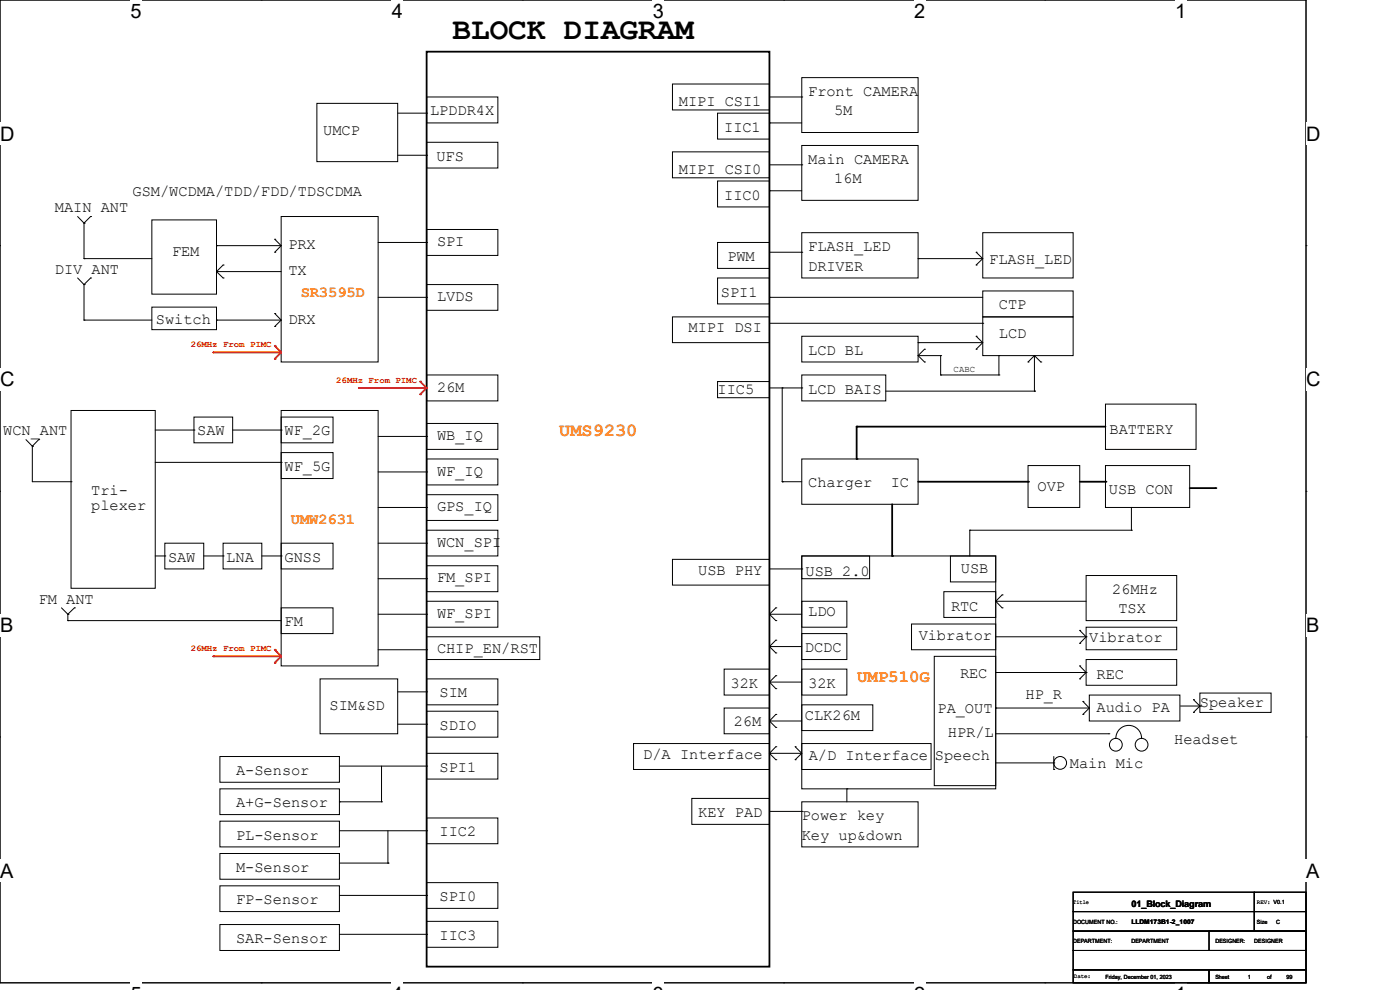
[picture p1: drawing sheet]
<svg xmlns="http://www.w3.org/2000/svg" width="297mm" height="210mm" viewBox="0 0 297 210" stroke-linecap="round" stroke-linejoin="round" font-family="sans-serif">
<defs><g id="words">
<text font-size="6.6" x="96" y="8.3">BLOCK DIAGRAM</text>
<g font-size="4.2">
<text x="27.7" y="3.8">5</text>
<text x="83.1" y="3.8">4</text>
<text x="138.5" y="3.8">3</text>
<text x="193.9" y="3.8">2</text>
<text x="249.3" y="3.8">1</text>
<text x="0" y="29.8">D</text>
<text x="277.1" y="29.8">D</text>
<text x="0" y="82">C</text>
<text x="277.1" y="82">C</text>
<text x="0" y="134.1">B</text>
<text x="277.1" y="134.1">B</text>
<text x="0" y="186.2">A</text>
<text x="277.1" y="186.2">A</text>
</g>
<text font-size="3.9" fill="#ff8000" x="118.7" y="92.5">UMS9230</text>
<text font-size="3.7" fill="#ff8000" x="181.9" y="144.6">UMP510G</text>
<g font-size="3.3">
<text x="144" y="22.4">MIPI CSI1</text>
<text x="171.4" y="20.4">Front CAMERA</text>
<text x="68.6" y="28.6">UMCP</text>
<text x="91.2" y="24.5">LPDDR4X</text>
<text x="153.6" y="27.9">IIC1</text>
<text x="177" y="24.5">5M</text>
<text x="92.6" y="34.1">UFS</text>
<text x="171.4" y="34.8">Main CAMERA</text>
<text x="28.1" y="41.6">GSM/WCDMA/TDD/FDD/TDSCDMA</text>
<text x="144" y="36.8">MIPI CSI0</text>
<text x="177" y="38.9">16M</text>
<text x="11.6" y="45">MAIN ANT</text>
<text x="153.6" y="42.3">IIC0</text>
<text x="61.2" y="52.9">PRX</text>
<text x="92.7" y="52.2">SPI</text>
<text x="171.4" y="53.3">FLASH_LED</text>
<text x="11.6" y="58.1">DIV ANT</text>
<text x="36.5" y="54.2">FEM</text>
<text x="61.2" y="58.4">TX</text>
<text x="154.3" y="55.3">PWM</text>
<text x="171.4" y="57.4">DRIVER</text>
<text x="209.8" y="56">FLASH_LED</text>
<text x="92.7" y="63.8">LVDS</text>
<text x="153" y="62.9">SPI1</text>
<text x="211.9" y="65.6">CTP</text>
<text x="33.1" y="68.7">Switch</text>
<text x="61.2" y="68.7">DRX</text>
<text x="146.1" y="70.4">MIPI DSI</text>
<text x="211.9" y="71.8">LCD</text>
<text x="171.4" y="75.2">LCD BL</text>
<text x="92.7" y="83.1">26M</text>
<text x="152.2" y="83.5">IIC5</text>
<text x="171.4" y="83.5">LCD BAIS</text>
<text x=".7" y="92.4">WCN_ANT</text>
<text x="41.8" y="92.4">SAW</text>
<text x="60.4" y="92.4">WF_2G</text>
<text x="92.7" y="93.3">WB_IQ</text>
<text x="235.4" y="92.1">BATTERY</text>
<text x="60.4" y="99.9">WF_5G</text>
<text x="92.7" y="100.9">WF_IQ</text>
<text x="19.3" y="105">Tri-</text>
<text x="171.4" y="103.3">Charger</text>
<text x="189" y="103.3">IC</text>
<text x="220.1" y="104.1">OVP</text>
<text x="235.2" y="104.7">USB CON</text>
<text x="19.3" y="108.2">plexer</text>
<text x="92.7" y="108.4">GPS_IQ</text>
<text x="35.6" y="119.1">SAW</text>
<text x="48" y="119.1">LNA</text>
<text x="60.4" y="119.1">GNSS</text>
<text x="92.7" y="116">WCN_SPI</text>
<text x="92.7" y="123.5">FM_SPI</text>
<text x="148.1" y="121.9">USB PHY</text>
<text x="170.9" y="122.1">USB 2.0</text>
<text x="203.8" y="121.5">USB</text>
<text x="235.9" y="126">26MHz</text>
<text x="8.2" y="128.1">FM ANT</text>
<text x="92.7" y="131.1">WF_SPI</text>
<text x="171.4" y="130.8">LDO</text>
<text x="201.8" y="129.7">RTC</text>
<text x="237.3" y="130.1">TSX</text>
<text x="60.4" y="132.8">FM</text>
<text x="194.9" y="135.8">Vibrator</text>
<text x="231.1" y="136.3">Vibrator</text>
<text x="92.7" y="138.6">CHIP_EN/RST</text>
<text x="170.8" y="138.3">DCDC</text>
<text x="203.7" y="143.8">REC</text>
<text x="93.3" y="147.9">SIM</text>
<text x="155" y="145.9">32K</text>
<text x="171.4" y="145.9">32K</text>
<text x="217.6" y="148.2">HP_R</text>
<text x="232.6" y="144.1">REC</text>
<text x="69.9" y="150.7">SIM&amp;SD</text>
<text x="93.3" y="154.8">SDIO</text>
<text x="155.7" y="154.1">26M</text>
<text x="170.8" y="152.7">CLK26M</text>
<text x="198.9" y="151.3">PA_OUT</text>
<text x="232.6" y="151">Audio PA</text>
<text x="254.6" y="150.1">Speaker</text>
<text x="136.5" y="161">D/A Interface</text>
<text x="171.6" y="161.2">A/D Interface</text>
<text x="198.3" y="161.2">Speech</text>
<text x="201.1" y="156.4">HPR/L</text>
<text x="249.1" y="157.8">Headset</text>
<text x="50.1" y="164.4">A-Sensor</text>
<text x="93.3" y="163.7">SPI1</text>
<text x="227" y="163">Main Mic</text>
<text x="50.1" y="171.2">A+G-Sensor</text>
<text x="148.1" y="173.3">KEY PAD</text>
<text x="170.1" y="174">Power key</text>
<text x="50.1" y="178.1">PL-Sensor</text>
<text x="93.3" y="177.4">IIC2</text>
<text x="170.1" y="178.1">Key up&amp;down</text>
<text x="50.1" y="185">M-Sensor</text>
<text x="50.1" y="191.8">FP-Sensor</text>
<text x="93.3" y="191.1">SPI0</text>
<text x="50.1" y="200.1">SAR-Sensor</text>
<text x="93.3" y="199.3">IIC3</text>
</g>
<g font-size="3.3" fill="#ff8000">
<text x="63.8" y="63.1">SR3595D</text>
<text x="61.7" y="111.1">UMW2631</text>
</g>
<g font-size="1.9" fill="#f00">
<text x="40.5" y="73.6">26MHz From PIMC</text>
<text x="71.3" y="81.2">26MHz From PIMC</text>
<text x="40.5" y="138.1">26MHz From PIMC</text>
</g>
<g font-size="1.9">
<text x="202.3" y="79">CABC</text>
<text x="240" y="192.5">01_Block_Diagram</text>
</g>
<text font-size="1.4" x="240" y="196">LLDM173B1-2_1007</text>
<g font-size="1.2">
<text x="227.7" y="191.7">Title</text>
<text x="266.7" y="191.7">REV: V0.1</text>
<text x="227.7" y="195.9">DOCUMENT NO.:</text>
<text x="266.7" y="195.9">Size</text>
<text x="270.8" y="195.9">C</text>
<text x="227.7" y="200">DEPARTMENT:</text>
<text x="240" y="200">DEPARTMENT</text>
<text x="257.8" y="200">DESIGNER:</text>
<text x="266.1" y="200">DESIGNER</text>
<text x="227.8" y="207.6">Date:</text>
<text x="234.5" y="207.7">Friday, December 01, 2023</text>
<text x="257.8" y="207.7">Sheet</text>
<text x="264.7" y="207.7">1</text>
<text x="268.8" y="207.7">of</text>
<text x="273" y="207.7">99</text>
</g>
</g></defs>
<path d="M0 0h277.1v208.5h-277.1z" fill="none" stroke="#000" stroke-width=".21"/>
<g fill="#fff">
<path d="M27.7 0h2.4v4.7h-2.4z"/>
<path d="M27.7 208.5h2.4v1.5h-2.4z"/>
</g>
<path d="M55.4 0h.1M55.4 208.5h.1" fill="none" stroke="#000" stroke-width=".21"/>
<g fill="#fff">
<path d="M83.1 0h2.4v4.7h-2.4z"/>
<path d="M83.1 208.5h2.4v1.5h-2.4z"/>
</g>
<path d="M110.8 0h.1M110.8 208.5h.1" fill="none" stroke="#000" stroke-width=".21"/>
<g fill="#fff">
<path d="M138.5 0h2.4v4.7h-2.4z"/>
<path d="M138.5 208.5h2.4v1.5h-2.4z"/>
</g>
<path d="M166.2 0h.1M166.2 208.5h.1" fill="none" stroke="#000" stroke-width=".21"/>
<g fill="#fff">
<path d="M193.9 0h2.4v4.7h-2.4z"/>
<path d="M193.9 208.5h2.4v1.5h-2.4z"/>
</g>
<path d="M221.7 0h.1M221.7 208.5h.1" fill="none" stroke="#000" stroke-width=".21"/>
<g fill="#fff">
<path d="M249.3 0h2.4v4.7h-2.4z"/>
<path d="M249.3 208.5h2.4v1.5h-2.4z"/>
<path d="M0 26h3v4.8h-3z"/>
<path d="M277.1 26h3v4.8h-3z"/>
<path d="M0 78.1h3v4.8h-3z"/>
<path d="M277.1 78.1h3v4.8h-3z"/>
</g>
<path d="M0 52.1h.1M277.1 52.1h.1" fill="none" stroke="#000" stroke-width=".21"/>
<g fill="#fff">
<path d="M0 130.3h2.8v4.7h-2.8z"/>
<path d="M277.1 130.3h2.8v4.7h-2.8z"/>
</g>
<path d="M0 104.2h.1M277.1 104.2h.1" fill="none" stroke="#000" stroke-width=".21"/>
<g fill="#fff">
<path d="M0 182.4h2.8v4.7h-2.8z"/>
<path d="M277 182.4h2.9v4.7h-2.9z"/>
</g>
<g fill="none" stroke="#000" stroke-width=".21">
<path d="M142.7 17.8h20.5v5.5h-20.5zM170.1 16.5h24.7v11.6h-24.7zM152.2 24h11v5.5h-11zM163.2 26.1h.1M163.2 20.6h6.9M163.2 26.1h6.9M170.1 20.6h.1M152.2 59h11v5.5h-11zM152.2 51.4h11v5.5h-11zM163.2 53.5h6.9M170.1 49.4h24.7v9.6h-24.7zM170.1 53.5h.1"/>
<path d="M194.8 54.9h.1M194.8 54.9h13.7M207.1 53.5h.1M207.1 56.2h.1M207.1 53.5l1.4 1.4M208.5 49.4h19.2v9.6h-19.2zM208.5 54.9l-1.4 1.3M142.7 67.2h20.5v5.5h-20.5zM163.2 68.6h45.3M170.1 71.3h24.7v5.5h-24.7zM194.8 72.7h.1M194.8 72.7h13.7"/>
<path d="M196.1 74.1h.1M196.1 76.8h.1M196.1 74.1l-1.3 1.3 1.3 1.4M207.1 71.3h.1M207.1 74.1h.1M207.1 71.3l1.4 1.4M208.5 61.7h19.2v5.5h-19.2zM208.5 67.2h19.2v8.2h-19.2zM208.5 68.6h.1M208.5 72.7l-1.4 1.4M218.1 76.8h.1M219.5 75.4l-1.4 1.4"/>
<path d="M219.5 75.4l1.3 1.4M219.5 75.4v7.6M220.8 76.8h.1M152.2 80.9h11v3.5h-11zM170.1 97.4h24.7v9.6h-24.7zM219.5 83h.1M142.7 118.7h20.5v5.4h-20.5zM170.1 117.9h14.4v4.9h-14.4zM201.6 117.9h9.6v5.5h-9.6zM170.1 127.6h9.6v5.5h-9.6zM170.1 134.4h9.6v5.5h-9.6zM193.4 132.4h17.8v5.4h-17.8z"/>
<path d="M198.2 139.2h13v27.5h-13zM200.2 125.5h11v5.5h-11zM0 156.3h.1M134.4 157.7h28.8v5.5h-28.8zM153.6 141.9h9.6v5.5h-9.6zM153.6 150.2h9.6v5.5h-9.6zM170.1 149.5h15.1v5.5h-15.1zM170.1 141.9h9.6v5.5h-9.6zM170.1 157.7h27.4v5.5h-27.4zM277.1 156.3h.1M146.8 169.4h16.4v5.5h-16.4zM170.1 170.1h24.7v9.6h-24.7z"/>
</g>
<path d="M45.3 74.8h14.3" fill="none" stroke="#f00" stroke-width=".38"/>
<circle cx="45.3" cy="74.8" r=".19" fill="#f00"/>
<g fill="none" stroke="#000" stroke-width=".21">
<path d="M67.2 21.9h17.2v12.4h-17.2zM84.4 24h6.1M84.4 32.9h6.1M90.5 20.6h15.1v5.5h-15.1zM90.5 30.2h15.1v5.4h-15.1zM90.5 24h.1M90.5 32.9h.1M59.6 45.9h20.6v30.9h-20.6zM80.2 51.4h10.3M90.5 48.7h15.1v5.5h-15.1zM90.5 51.4h.1M80.2 63.1h10.3"/>
<path d="M90.5 60.4h15.1v5.4h-15.1zM90.5 63.1h.1M170.1 79.5h17.8v5.5h-17.8zM163.2 82.3h6.9M165.9 82.3h.1M170.1 82.3h.1M187.9 83h31.6M218.1 98.8h11v8.9h-11zM219.5 83h.1M234.5 85.7h19.2v9.6h-19.2zM165.9 102.2h.1M165.9 102.2h4.2"/>
<path d="M211.2 127.6h.1M211.2 127.6l1.4 1.3M211.2 127.6h19.2M211.2 135.1h19.2M212.6 126.2h.1M212.6 128.9h.1M212.6 126.2l-1.4 1.4M229.1 133.7h.1M229.1 136.5h.1M229.1 133.7l1.3 1.4M230.4 122.1h19.2v9.6h-19.2zM230.4 139.9h19.2v5.5h-19.2z"/>
<path d="M230.4 133.1h19.2v4.7h-19.2zM230.4 135.1h.1M230.4 135.1l-1.3 1.4M211.2 150.2h.1M211.2 150.2h19.9M211.2 155.7h24M231.1 147.4h19.2v5.6h-19.2zM235.2 155.7h.1M236.7 156.6v.1a2.73 2.73 0 0 1 2.8-2.8 2.73 2.73 0 0 1 2.7 2.8v-.1M250.4 149.8h4.2M253.2 148.4h.1M253.2 151.1h.1"/>
<path d="M253.2 148.4l1.4 1.4M254.6 147h15.1v4.1h-15.1zM254.6 149.8h.1M254.6 149.8l-1.4 1.3M211.2 161.8h12.4M223.6 163.2h.1M223.6 161.8h.1M223.6 160.5v2.7"/>
<circle cx="236.7" cy="158" r="1.35"/>
<circle cx="242.2" cy="158" r="1.35"/>
<circle cx="224.9" cy="161.8" r="1.35"/>
</g>
<path d="M90.5 11h72.7v194.1h-72.7zM229.1 102.2h5.4" fill="none" stroke="#000" stroke-width=".38"/>
<circle cx="234.5" cy="102.2" r=".19" fill="#000"/>
<path d="M58.3 73.4l1.3 1.4" fill="none" stroke="#f00" stroke-width=".38"/>
<circle cx="58.3" cy="73.4" r=".19" fill="#f00"/>
<path d="M59.6 74.8l-1.3 1.3" fill="none" stroke="#f00" stroke-width=".38"/>
<circle cx="58.3" cy="76.1" r=".19" fill="#f00"/>
<g fill="none" stroke="#000" stroke-width=".21">
<path d="M16.5 59l1.3 1.4M16.5 45.9l1.3 1.4M17.8 47.3h.1M17.8 54.9h.1M17.8 47.3v7.6M17.8 54.9h14.4M19.2 59h.1M19.2 45.9h.1M19.2 59l-1.4 1.4M19.2 45.9l-1.4 1.4M32.2 46.7h13.7v15.7h-13.7zM45.9 52.1h.1"/>
<path d="M45.9 57.6h.1M45.9 52.1h13.7M45.9 57.6h13.7M45.9 57.6l1.4 1.4M47.3 56.2h.1M47.3 59h.1M47.3 56.2l-1.4 1.4M58.3 50.8h.1M58.3 53.5h.1M58.3 50.8l1.3 1.3M59.6 52.1l-1.3 1.4M17.8 67.9h.1"/>
<path d="M17.8 60.4h.1M17.8 67.9h14.4M17.8 60.4v7.5M32.2 65.2h13.7v4.7h-13.7zM45.9 67.9h.1M45.9 67.9h13.7M58.3 66.5h.1M58.3 69.3h.1M58.3 66.5l1.3 1.4M59.6 67.9l-1.3 1.4M90.5 79.5h15.1v5.5h-15.1z"/>
</g>
<path d="M89.2 80.9l1.3 1.4" fill="none" stroke="#f00" stroke-width=".38"/>
<circle cx="89.2" cy="80.9" r=".19" fill="#f00"/>
<path d="M76.1 82.3h14.4" fill="none" stroke="#f00" stroke-width=".38"/>
<circle cx="76.1" cy="82.3" r=".19" fill="#f00"/>
<path d="M90.5 82.3l-1.3 1.4" fill="none" stroke="#f00" stroke-width=".38"/>
<circle cx="89.2" cy="83.7" r=".19" fill="#f00"/>
<g fill="none" stroke="#000" stroke-width=".21">
<path d="M142.7 32.2h20.5v5.5h-20.5zM152.2 38.4h11v5.5h-11zM163.2 35h6.9M170.1 30.9h24.7v11.6h-24.7zM170.1 35h.1M163.2 40.5h.1M163.2 40.5h6.9M163.2 63.1h.1M163.2 63.1h45.3M194.8 75.4h4.8M199.6 75.4h.1M199.6 79.5h.1"/>
<path d="M199.6 75.4v4.1M199.6 79.5h12.3M211.9 79.5h.1M211.9 75.4h.1M211.9 75.4v4.1M5.5 93.3l1.4 1.4M6.9 94.7h.1M6.9 94.7v7.5h8.2M8.2 93.3h.1M8.2 93.3l-1.3 1.4M15.1 87.1h17.8v37.7h-17.8zM32.9 91.2h8.2"/>
<path d="M32.9 98.1h26.7M41.1 88.5h8.3v5.4h-8.3zM41.1 91.2h.1M49.4 91.2h10.2M59.6 87.1h20.6v54.2h-20.6zM59.6 88.5h11.1v5.4h-11.1zM59.6 96h11.1v5.5h-11.1zM59.6 91.2h.1M59.6 98.1h.1M80.2 92.6h10.3M90.5 89.8h15.1v5.5h-15.1zM90.5 97.4h15.1v5.5h-15.1z"/>
<path d="M90.5 92.6h.1M165.9 82.3v19.9M234.5 98.8h17.9v8.9h-17.9zM15.1 102.2h.1M32.9 117.9h2.1M35 115.2h8.2v5.5h-8.2zM35 117.9h.1M43.2 117.9h4.1M47.3 115.2h8.2v5.5h-8.2zM47.3 117.9h.1M55.5 117.9h4.1M59.6 115.2h11.1v5.5h-11.1z"/>
<path d="M59.6 117.9h.1M80.2 100.1h10.3M80.2 107.7h10.3M80.2 115.2h10.3M90.5 104.9h15.1v5.5h-15.1zM90.5 112.5h15.1v5.4h-15.1zM90.5 100.1h.1M90.5 107.7h.1M90.5 115.2h.1M165.9 102.2h.1M170.1 117.9h41.1v49.4h-41.1zM205.7 112.5h.1"/>
<path d="M205.7 112.5v5.4M205.7 112.5h34.3M240 112.5h.1M240 107.7h.1M240 107.7v4.8M13 128.9l1.4 1.4M14.4 130.3h.1M14.4 131.7h.1M14.4 130.3v1.4M14.4 131.7h45.2M15.8 128.9h.1M15.8 128.9l-1.4 1.4"/>
<path d="M59.6 128.9h11.1v5.5h-11.1zM80.2 122.8h10.3M80.2 130.3h10.3M80.2 137.8h10.3M90.5 120h15.1v5.5h-15.1zM90.5 127.6h15.1v5.5h-15.1zM90.5 135.1h24v4.8h-24zM90.5 122.8h.1M90.5 130.3h.1M90.5 137.8h.1M163.2 130.3h.1M163.2 137.2h.1"/>
<path d="M163.2 130.3h6.9M163.2 120.7h6.9M163.2 130.3l1.4 1.4M163.2 137.2h6.9M163.2 137.2l1.4 1.3M164.6 128.9h.1M164.6 131.7h.1M164.6 135.8h.1M164.6 138.5h.1M164.6 128.9l-1.4 1.4M164.6 135.8l-1.4 1.4M170.1 120.7h.1"/>
<path d="M67.9 144h16.5v11.7h-16.5zM84.4 153.6h6.1M90.5 144h15.1v5.5h-15.1zM90.5 150.9h15.1v5.5h-15.1zM90.5 153.6h.1M163.2 144.7h.1M163.2 144.7l1.4 1.4M163.2 144.7h6.9M164.6 143.3h.1M164.6 146.1h.1M164.6 143.3l-1.4 1.4"/>
</g>
<path d="M234.5 90.5h-52.8v6.9M189.3 107v10.9M194.8 102.2h23.3M252.4 103.5h5.5" fill="none" stroke="#000" stroke-width=".38"/>
<g fill="#000">
<circle cx="181.7" cy="97.4" r=".19"/>
<circle cx="181.7" cy="90.5" r=".19"/>
<circle cx="189.3" cy="117.9" r=".19"/>
<circle cx="218.1" cy="102.2" r=".19"/>
<circle cx="257.9" cy="103.5" r=".19"/>
</g>
<path d="M58.3 137.8l1.3 1.4" fill="none" stroke="#f00" stroke-width=".38"/>
<circle cx="58.3" cy="137.8" r=".19" fill="#f00"/>
<path d="M45.3 139.2h14.3" fill="none" stroke="#f00" stroke-width=".38"/>
<circle cx="45.3" cy="139.2" r=".19" fill="#f00"/>
<path d="M59.6 139.2l-1.3 1.4" fill="none" stroke="#f00" stroke-width=".38"/>
<circle cx="58.3" cy="140.6" r=".19" fill="#f00"/>
<g fill="none" stroke="#000" stroke-width=".21">
<path d="M84.4 146.8h6.1M90.5 159.8h15.1v5.5h-15.1zM90.5 146.8h.1M163.2 153h.1M163.2 159.8h.1M163.2 153l1.4 1.3M163.2 153h6.9M163.2 159.8h6.9M163.2 159.8l1.4 1.4M164.6 151.6h.1M164.6 154.3h.1M164.6 158.4h.1"/>
<path d="M164.6 151.6l-1.4 1.4M164.6 158.4l-1.4 1.4M168.7 158.4h.1M168.7 158.4l1.4 1.4M170.1 159.8l-1.4 1.4M211.2 142.7h19.2M229.1 141.3h.1M229.1 144h.1M229.1 141.3l1.3 1.4M229.7 148.8h.1M229.7 151.6h.1M229.7 148.8l1.4 1.4-1.4 1.4"/>
<path d="M230.4 142.7h.1M230.4 142.7l-1.3 1.3M46.7 160.5h25.3v5.4h-25.3zM46.7 167.3h25.3v5.5h-25.3zM46.7 174.2h25.3v5.5h-25.3zM72 170.1h.1M72 162.5h18.5M72 170.1h8.9M72 176.2h18.5M80.9 170.1h.1M80.9 162.5v7.6M82.3 176.2v6.9"/>
<path d="M90.5 173.5h15.1v5.5h-15.1zM90.5 162.5h.1M90.5 176.2h.1M163.2 172.1h6.9M164.6 161.2h.1M168.7 161.2h.1M170.1 172.1h.1M179.7 167.3h.1M179.7 167.3v2.8M46.7 181.1h25.3v5.4h-25.3zM46.7 187.9h25.3v5.5h-25.3zM46.7 196.1h25.3v5.5h-25.3z"/>
<path d="M72 189.9h18.5M72 183.1h10.3M72 198.2h18.5M82.3 183.1h.1M90.5 187.2h15.1v5.5h-15.1zM90.5 195.5h15.1v5.5h-15.1zM90.5 189.9h.1M90.5 198.2h.1M227.7 189.3h38.4v4.1h-38.4zM227.7 193.4h38.4v4.1h-38.4zM227.7 197.5h49.4v4.1h-49.4zM256.5 197.5h20.6v4.1h-20.6z"/>
<path d="M266.1 189.3h11v4.1h-11zM266.1 193.4h11v4.1h-11zM227.7 205.7h28.8v2.8h-28.8zM227.7 201.6h49.4v4.1h-49.4zM256.5 205.7h20.6v2.8h-20.6z"/>
</g>
<use href="#words"/>
</svg>
